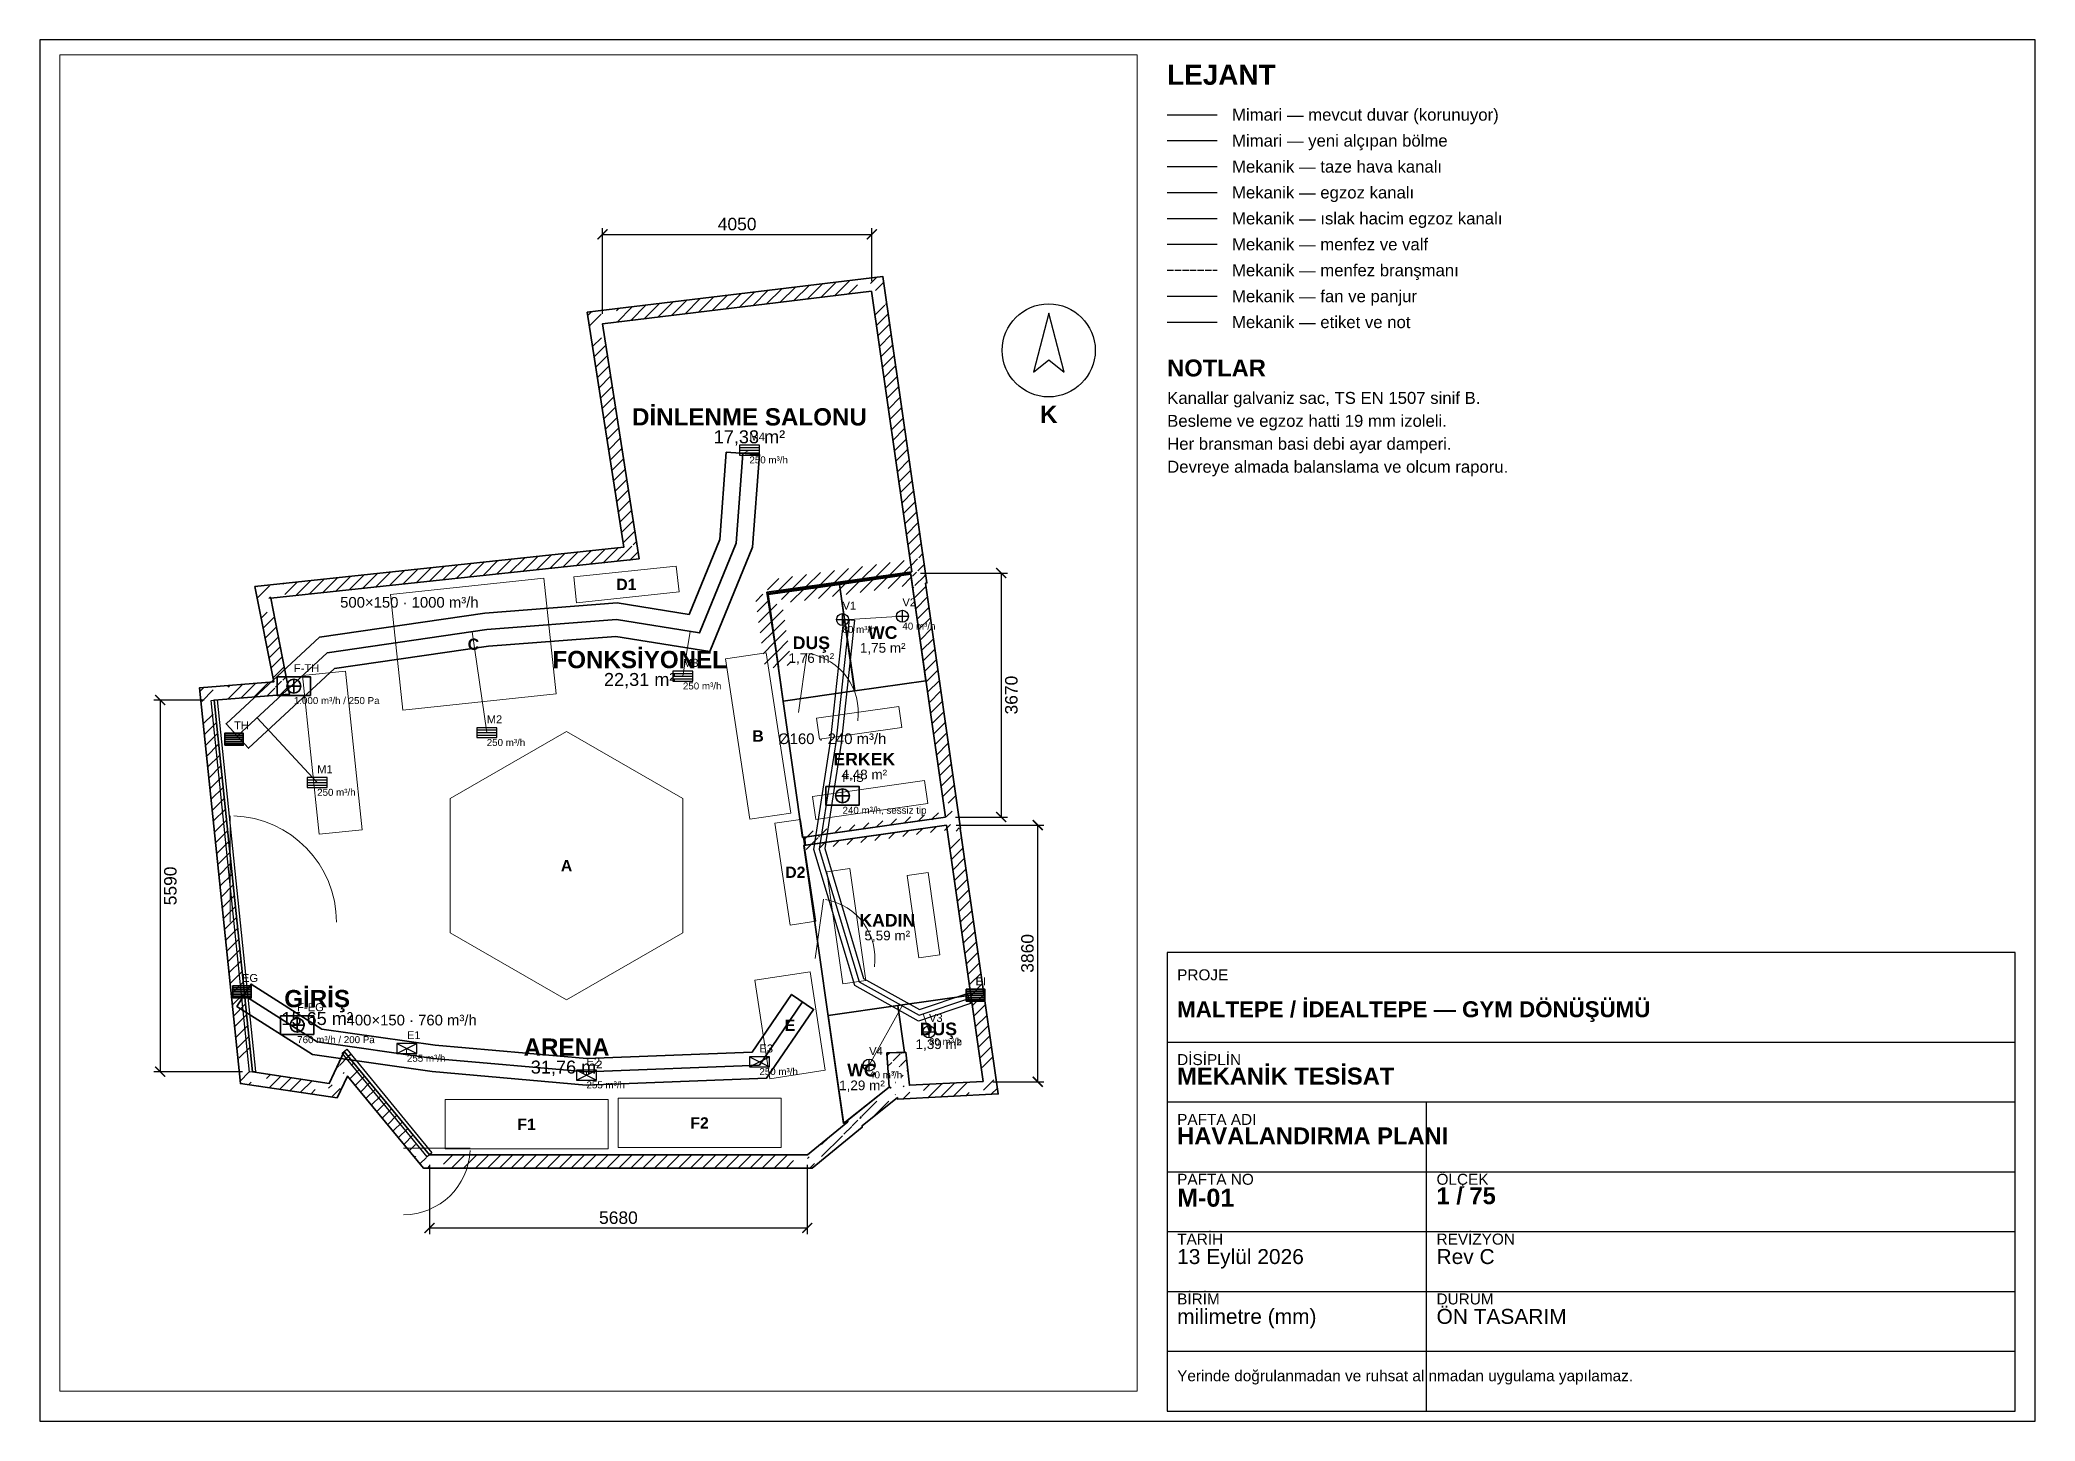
# Paper-space layout 'M-01 HAVALANDIRMA PLANI' of a CAD drawing. Header units: millimetres. Extents: x 10 to 410, y 10 to 287.
# The model-space entities are those that its viewports show. They can reach past a viewport. Long polylines and large blocks are cut down to what shows.
import ezdxf
from ezdxf.enums import TextEntityAlignment as Align

# ---------------------------------------------------------------- set-up
doc = ezdxf.new("R2010")
doc.units = ezdxf.units.MM
doc.linetypes.add('DASHED', pattern=[1.524, 1.27, -0.254])
for name, color, linetype, lineweight in [('A-CEPHE', 5, 'Continuous', 25), ('A-DUVAR-MEVCUT', 8, 'Continuous', 35), ('A-DUVAR-YENI', 1, 'Continuous', 35), ('A-EKIPMAN', 9, 'Continuous', 18), ('A-KAPI', 8, 'Continuous', 18), ('A-MOBILYA', 9, 'Continuous', 18), ('A-YAZI', 8, 'Continuous', 13), ('G-ANTET', 7, 'Continuous', 25), ('G-KUZEY', 7, 'Continuous', 25), ('G-OLCU', 7, 'Continuous', 13), ('M-HAVA-BESLEME', 3, 'Continuous', 35), ('M-HAVA-BRANSMAN', 3, 'DASHED', 18), ('M-HAVA-CIHAZ', 2, 'Continuous', 35), ('M-HAVA-EGZOZ', 1, 'Continuous', 35), ('M-HAVA-ISLAK', 6, 'Continuous', 25), ('M-HAVA-MENFEZ', 3, 'Continuous', 25), ('M-YAZI', 7, 'Continuous', 13)]:
    doc.layers.add(name, color=color, linetype=linetype, lineweight=lineweight)
doc.styles.add('GYM', font='arial.ttf')
doc.styles.add('GYM-B', font='arialbd.ttf')
doc.dimstyles.new('GYM-75', dxfattribs={"dimscale": 75, "dimtxt": 2.5, "dimasz": 2, "dimexe": 1.25, "dimexo": 2, "dimgap": 0.8, "dimtad": 1, "dimdec": 0, "dimtxsty": 'GYM', "dimblk": 'ARCHTICK', "dimcen": 2.5, "dimclrt": 7, "dimazin": 3, "dimtfac": 1, "dimtmove": 0, "dimatfit": 3})

psp = doc.layouts.new('M-01 HAVALANDIRMA PLANI')

# ---------------------------------------------------------------- texts
at = {"layer": 'G-ANTET'}
for s, height, style, p in [('LEJANT', 4, 'GYM-B', (236, 280)), ('Mimari — mevcut duvar (korunuyor)', 2.4, 'GYM', (249, 272)), ('Mimari — yeni alçıpan bölme', 2.4, 'GYM', (249, 266.8)), ('Mekanik — taze hava kanalı', 2.4, 'GYM', (249, 261.6)), ('Mekanik — egzoz kanalı', 2.4, 'GYM', (249, 256.4)), ('Mekanik — ıslak hacim egzoz kanalı', 2.4, 'GYM', (249, 251.2)), ('Mekanik — menfez ve valf', 2.4, 'GYM', (249, 246)), ('Mekanik — menfez branşmanı', 2.4, 'GYM', (249, 240.8)), ('Mekanik — fan ve panjur', 2.4, 'GYM', (249, 235.6)), ('Mekanik — etiket ve not', 2.4, 'GYM', (249, 230.4)), ('NOTLAR', 3.4, 'GYM-B', (236, 221.2)), ('Kanallar galvaniz sac, TS EN 1507 sinif B.', 2.4, 'GYM', (236, 215.2)), ('Besleme ve egzoz hatti 19 mm izoleli.', 2.4, 'GYM', (236, 210.6)), ('Her bransman basi debi ayar damperi.', 2.4, 'GYM', (236, 206)), ('Devreye almada balanslama ve olcum raporu.', 2.4, 'GYM', (236, 201.4))]:
    psp.add_text(s, height=height, dxfattribs=dict(at, style=style)).set_placement(p, align=Align.MIDDLE_LEFT)

msp = doc.modelspace()

# ---------------------------------------------------------------- texts
at = {"layer": 'A-EKIPMAN', "style": 'GYM-B'}
for s, p in [('D1', (6200, 8580)), ('C', (3900, 7680)), ('B', (8180, 6300)), ('A', (5300, 4350)), ('D2', (8740, 4250)), ('E', (8660, 1950)), ('F1', (4700, 460)), ('F2', (7300, 480))]:
    msp.add_text(s, height=170, dxfattribs=at).set_placement(p, align=Align.MIDDLE_CENTER)
at = {"layer": 'A-YAZI'}
for s, height, style, p in [('DİNLENME SALONU', 260, 'GYM-B', (8050, 11100)), ('17,33 m²', 195, 'GYM', (8050, 10800)), ('DUŞ', 190, 'GYM-B', (8981.2, 7702.2)), ('WC', 190, 'GYM-B', (10054.2, 7855)), ('FONKSİYONEL', 260, 'GYM-B', (6400, 7450)), ('1,76 m²', 145, 'GYM', (8981.2, 7472.2)), ('1,75 m²', 145, 'GYM', (10054.2, 7625)), ('22,31 m²', 195, 'GYM', (6400, 7150)), ('ERKEK', 190, 'GYM-B', (9777.1, 5951.4)), ('4,48 m²', 145, 'GYM', (9777.1, 5721.4)), ('KADIN', 190, 'GYM-B', (10122.7, 3528.5)), ('5,59 m²', 145, 'GYM', (10122.7, 3298.5)), ('GİRİŞ', 260, 'GYM-B', (1550, 2350)), ('15,65 m²', 195, 'GYM', (1550, 2050)), ('DUŞ', 190, 'GYM-B', (10890.8, 1893.6)), ('ARENA', 260, 'GYM-B', (5300, 1620)), ('1,39 m²', 145, 'GYM', (10890.8, 1663.6)), ('31,76 m²', 195, 'GYM', (5300, 1320)), ('WC', 190, 'GYM-B', (9742.1, 1275)), ('1,29 m²', 145, 'GYM', (9742.1, 1045))]:
    msp.add_text(s, height=height, dxfattribs=dict(at, style=style)).set_placement(p, align=Align.MIDDLE_CENTER)
at = {"layer": 'M-YAZI', "style": 'GYM'}
for s, p in [('500×150 · 1000 m³/h', (2936.6, 8310.3)), ('Ø160 · 240 m³/h', (9295.1, 6258.5)), ('400×150 · 760 m³/h', (2971.7, 2026.9))]:
    msp.add_text(s, height=160, dxfattribs=at).set_placement(p, align=Align.MIDDLE_CENTER)

# ---------------------------------------------------------------- blocks, each defined once
blk = doc.blocks.new('ANTET_A3')
for p, q in [((0, 74), (170, 74)), ((0, 62), (170, 62)), ((52, 0), (52, 62)), ((0, 48), (170, 48)), ((0, 36), (170, 36)), ((0, 24), (170, 24)), ((0, 12), (170, 12))]:
    blk.add_line(p, q)
blk.add_lwpolyline([(0, 0), (170, 0), (170, 92), (0, 92)], close=True)
at = {"style": 'GYM'}
for s, p in [('PROJE', (2, 87.5)), ('DİSİPLİN', (2, 70.5)), ('PAFTA ADI', (2, 58.5)), ('ÖLÇEK', (54, 46.5)), ('PAFTA NO', (2, 46.5)), ('TARİH', (2, 34.5)), ('REVİZYON', (54, 34.5)), ('BİRİM', (2, 22.5)), ('DURUM', (54, 22.5))]:
    blk.add_text(s, height=2.2, dxfattribs=at).set_placement(p, align=Align.MIDDLE_LEFT)
for tag, p, height, style in [('PROJE', (2, 79), 3.2, 'GYM-B'), ('DISIPLIN', (2, 65.5), 3.4, 'GYM-B'), ('PAFTA_ADI', (2, 53.5), 3.4, 'GYM-B'), ('PAFTA_NO', (2, 41), 3.6, 'GYM-B'), ('OLCEK', (54, 41.5), 3.4, 'GYM-B'), ('TARIH', (2, 29.5), 3, 'GYM'), ('REV', (54, 29.5), 3, 'GYM'), ('BIRIM', (2, 17.5), 3, 'GYM'), ('DURUM', (54, 17.5), 3, 'GYM'), ('NOT', (2, 6), 2.2, 'GYM')]:
    blk.add_attdef(tag, p, '', height=height, dxfattribs=dict(style=style))
blk = doc.blocks.new('G_KUZEY')
blk.add_lwpolyline([(0, 560), (-230, -330), (0, -140), (230, -330)], close=True)
blk.add_circle((0, 0), 700)
at = {"style": 'GYM-B'}
blk.add_text('K', height=260, dxfattribs=at).set_placement((0, -960), align=Align.MIDDLE_CENTER)
blk = doc.blocks.new('_ARCHTICK')
at = {"color": 0, "linetype": 'BYBLOCK', "const_width": 0.15}
blk.add_lwpolyline([(-0.5, -0.5), (0.5, 0.5)], dxfattribs=at)
blk = doc.blocks.new('M_MENFEZ_BESLEME')
for p, q in [((-150, 40), (150, 40)), ((-150, 0), (150, 0)), ((-150, -40), (150, -40))]:
    blk.add_line(p, q)
blk.add_lwpolyline([(-150, -75), (150, -75), (150, 75), (-150, 75)], close=True)
at = {"style": 'GYM'}
for tag, p, height in [('KOD', (0, 140), 120), ('DEBI', (0, -200), 105)]:
    blk.add_attdef(tag, p, '', height=height, dxfattribs=at)
blk = doc.blocks.new('M_MENFEZ_EGZOZ')
for p, q in [((-150, -75), (150, 75)), ((-150, 75), (150, -75))]:
    blk.add_line(p, q)
blk.add_lwpolyline([(-150, -75), (150, -75), (150, 75), (-150, 75)], close=True)
at = {"style": 'GYM'}
for tag, p, height in [('KOD', (0, 140), 120), ('DEBI', (0, -200), 105)]:
    blk.add_attdef(tag, p, '', height=height, dxfattribs=at)
blk = doc.blocks.new('M_VALF')
for p, q in [((-90, 0), (90, 0)), ((0, -90), (0, 90))]:
    blk.add_line(p, q)
blk.add_circle((0, 0), 90)
at = {"style": 'GYM'}
for tag, p, height in [('KOD', (0, 150), 120), ('DEBI', (0, -200), 105)]:
    blk.add_attdef(tag, p, '', height=height, dxfattribs=at)
blk = doc.blocks.new('M_FAN')
for q in [(-105, 0), (0, 105), (105, 0), (0, -105)]:
    blk.add_line((0, 0), q)
blk.add_lwpolyline([(-250, -140), (250, -140), (250, 140), (-250, 140)], close=True)
blk.add_circle((0, 0), 105)
at = {"style": 'GYM'}
for tag, p, height in [('KOD', (0, 210), 120), ('TANIM', (0, -270), 105)]:
    blk.add_attdef(tag, p, '', height=height, dxfattribs=at)
blk = doc.blocks.new('M_PANJUR')
for p, q in [((-140, 64), (140, 64)), ((-140, 32), (140, 32)), ((-140, 0), (140, 0)), ((-140, -32), (140, -32)), ((-140, -64), (140, -64))]:
    blk.add_line(p, q)
blk.add_lwpolyline([(-140, -90), (140, -90), (140, 90), (-140, 90)], close=True)
at = {"style": 'GYM'}
blk.add_attdef('KOD', (0, 150), '', height=120, dxfattribs=at)

# ---------------------------------------------------------------- dimensions: what is measured, and where the dimension line sits
at = {"layer": 'G-OLCU'}
for base, p1, p2 in [((5840, 13845), (5840, 12500), (9890, 12990)), ((3240, -1100), (3240, 0), (8920, 0))]:
    msp.add_linear_dim(base=base, p1=p1, p2=p2, dimstyle='GYM-75', dxfattribs=at).render()
for base, p1, p2 in [((11835, 8750), (10470, 8750), (11000, 5080)), ((-810, 6840), (0, 6840), (580, 1250)), ((12385, 1100), (11560, 1100), (11010, 4960))]:
    msp.add_linear_dim(base=base, p1=p1, p2=p2, angle=90, dimstyle='GYM-75', dxfattribs=at).render()

# ---------------------------------------------------------------- hatches: boundary and pattern name
at = {"layer": 'A-DUVAR-MEVCUT'}
h = msp.add_hatch(dxfattribs=at)
h.set_pattern_fill('ANSI31', scale=40)
h.paths.add_polyline_path([(11012, 4959), (11563, 1104), (11761, 1132.3), (11210, 4987.3)])
h.paths.add_polyline_path([(11353, 1093), (11563, 1104), (11533, 1314), (11735, 1314), (11773, 1048.3), (11773, 914.7), (11377.4, 894), (11353, 894)])
h.paths.add_polyline_path([(11563, 1104), (10456, 1046), (10466.5, 846.3), (11573.5, 904.3)])
h.paths.add_polyline_path([(10432.3, 1256), (10456, 1046), (10666, 1057), (10666, 856.7), (10278.4, 836.4), (10275.5, 862.3), (10246, 838.7), (10246, 1256)])
h.paths.add_polyline_path([(10456, 1046), (10400, 1542), (10201.3, 1519.6), (10257.3, 1023.6)])
h.paths.add_polyline_path([(10190, 1332), (10190, 1534.6), (10400, 1542), (10423.7, 1332)])
h.paths.add_polyline_path([(10400, 1542), (10116, 1532), (10123, 1332.1), (10407, 1342.1)])
h.paths.add_polyline_path([(10326, 1322), (10129.9, 1322), (10116, 1532), (10326, 1539.4)])
h.paths.add_polyline_path([(10116, 1532), (10150, 1018), (10349.6, 1031.2), (10315.6, 1545.2)])
h.paths.add_polyline_path([(9940, 850.4), (10150, 1018), (10136.1, 1228), (10360, 1228), (10360, 840.7), (10278.4, 836.4), (10275.5, 862.3), (10207.5, 808), (9940, 808)])
h.paths.add_polyline_path([(10150, 1018), (9527.5, 521.1), (9652.2, 364.8), (10274.8, 861.7)])
h.paths.add_polyline_path([(9317.5, 322.8), (9531, 498), (9527.5, 521.1), (9737.5, 688.7), (9737.5, 408.7), (9618.5, 311.1), (9317.5, 311.1)])
h.paths.add_polyline_path([(9527.5, 521.1), (9531, 498), (9728.7, 528.2), (9725.2, 551.3)])
h.paths.add_polyline_path([(9321, 325.7), (9531, 498), (9527.5, 521.1), (9741, 691.5), (9741, 411.6), (9590.4, 288), (9321, 288)])
h.paths.add_polyline_path([(9531, 498), (8924, 0), (9050.9, -154.6), (9657.9, 343.4)])
h.paths.add_polyline_path([(9134, -86.4), (8995.5, -200), (8714, -200), (8714, 0), (8924, 0), (9134, 172.3)])
h.paths.add_polyline_path([(8924, 0), (3241, 0), (3241, -200), (8924, -200)])
h.paths.add_polyline_path([(3067.6, 210), (3241, 0), (3451, 0), (3451, -200), (3146.8, -200), (3031, -59.8), (3031, 210)])
h.paths.add_polyline_path([(3241, 0), (1957, 1555), (1802.8, 1427.7), (3086.8, -127.3)])
h.paths.add_polyline_path([(1858.6, 1345), (1957, 1555), (2130.4, 1345)])
h.paths.add_polyline_path([(1957, 1555), (1732, 1075), (1913.1, 990.1), (2138.1, 1470.1)])
h.paths.add_polyline_path([(1522, 904.1), (1522, 1106.3), (1732, 1075), (1830.4, 1285), (1942, 1285), (1942, 1051.8), (1854.4, 865), (1784.2, 865)])
h.paths.add_polyline_path([(1732, 1075), (579, 1247), (549.5, 1049.2), (1702.5, 877.2)])
h.paths.add_polyline_path([(557.3, 1457), (579, 1247), (789, 1215.7), (789, 1037), (631.2, 1037), (396, 1072.1), (369, 1333.3), (369, 1457)])
h.paths.add_polyline_path([(579, 1247), (0, 6840), (-198.9, 6819.4), (380.1, 1226.4)])
h.paths.add_polyline_path([(210, 6856.8), (0, 6840), (21.7, 6630), (-179.3, 6630), (-210, 6926.3), (-210, 7023.8), (116.8, 7050), (210, 7050)])
h.paths.add_polyline_path([(0, 6840), (1136, 6931), (1120, 7130.4), (-16, 7039.4)])
h.paths.add_polyline_path([(1094.8, 7141), (1136, 6931), (926, 6914.2), (926, 7141)])
h.paths.add_polyline_path([(1136, 6931), (853, 8372), (656.7, 8333.5), (939.7, 6892.5)])
h.paths.add_polyline_path([(1063, 8394.5), (853, 8372), (894.2, 8162), (690.4, 8162), (643, 8403.5), (643, 8550.7), (935.7, 8582), (1063, 8582)])
h.paths.add_polyline_path([(853, 8372), (6392, 8965), (6370.7, 9163.9), (831.7, 8570.9)])
h.paths.add_polyline_path([(6359.2, 9175), (6392, 8965), (6182, 8942.5), (6182, 9175)])
h.paths.add_polyline_path([(6392, 8965), (5840, 12499), (5642.4, 12468.1), (6194.4, 8934.1)])
h.paths.add_polyline_path([(6050, 12524.5), (5840, 12499), (5872.8, 12289), (5670.4, 12289), (5630, 12547.5), (5630, 12675), (5910.3, 12709), (6050, 12709)])
h.paths.add_polyline_path([(5840, 12499), (9885, 12990), (9860.9, 13188.5), (5815.9, 12697.5)])
h.paths.add_polyline_path([(9915.2, 12780), (9885, 12990), (9675, 12964.5), (9675, 13166), (9955.3, 13200), (10056.9, 13200), (10095, 12934.7), (10095, 12780)])
h.paths.add_polyline_path([(9885, 12990), (10491, 8771), (10689, 8799.4), (10083, 13018.4)])
h.paths.add_polyline_path([(10500.3, 8561), (10473, 8753), (10281, 8725.3), (10281, 8741.2), (10491, 8771), (10460.8, 8981), (10662.9, 8981), (10701, 8715.7), (10701, 8598.8), (10697.1, 8598.2), (10701, 8570.5), (10701, 8561)])
h.paths.add_polyline_path([(10491, 8771), (8314, 8462), (8342.1, 8264), (10519.1, 8573)])
h.paths.add_polyline_path([(8524, 8472.1), (8329, 8444), (8356.2, 8252), (8346.1, 8252), (8314, 8462), (8524, 8491.8)])
h.paths.add_polyline_path([(8314, 8462), (8485.6, 7338.9), (8683.3, 7369.1), (8511.7, 8492.2)])
h.paths.add_polyline_path([(8455.9, 7548.9), (8485.6, 7338.9), (8453.5, 7548.9)])
h.paths.add_polyline_path([(8485.6, 7338.9), (8329, 8444), (8131, 8415.9), (8287.6, 7310.9)])
h.paths.add_polyline_path([(8539, 8474.3), (8329, 8444), (8358.8, 8234), (8348.8, 8234), (8314, 8462), (8539, 8493.9)])
h.paths.add_polyline_path([(8329, 8444), (10473, 8753), (10444.5, 8951), (8300.5, 8642)])
h.paths.add_polyline_path([(10502.9, 8543), (10473, 8753), (10263, 8722.7), (10263, 8738.6), (10491, 8771), (10463.4, 8963), (10665.5, 8963), (10683, 8841), (10683, 8543)])
h.paths.add_polyline_path([(10473, 8753), (10996, 5080), (11194, 5108.2), (10671, 8781.2)])
h.paths.add_polyline_path([(11024.7, 4870), (11012, 4959), (10786, 4926.8), (10786, 5050.2), (10996, 5080), (10966.1, 5290), (11168.1, 5290), (11206, 5023.9), (11206, 4870)])
h.paths.add_polyline_path([(10996, 5080), (8876.8, 4779), (8904.9, 4580.9), (11024.1, 4882)])
h.paths.add_polyline_path([(9086.8, 4685.1), (8895.3, 4657.9), (8876.8, 4779), (9086.8, 4808.8)])
h.paths.add_polyline_path([(8876.8, 4779), (8895.3, 4657.9), (9093, 4688.1), (9074.5, 4809.2)])
h.paths.add_polyline_path([(9105.3, 4687.8), (8895.3, 4657.9), (8876.8, 4779), (9105.3, 4811.4)])
h.paths.add_polyline_path([(8895.3, 4657.9), (11012, 4959), (10983.8, 5157), (8867.1, 4855.9)])
h.paths.add_polyline_path([(11042, 4749), (11012, 4959), (10802, 4929.1), (10802, 5052.4), (10996, 5080), (10983.3, 5169), (11185.3, 5169), (11222, 4911.6), (11222, 4910.1), (11221, 4910), (11222, 4903.3), (11222, 4749)])

# ---------------------------------------------------------------- linework, layer by layer
at = {"layer": 'A-CEPHE'}
for points in [[(-44.8, 6835.4), (44.8, 6844.6), (624.8, 1254.6), (535.2, 1245.4)], [(3274.8, 28.5), (3205.2, -28.5), (1925.2, 1531.5), (1994.8, 1588.5)]]:
    msp.add_lwpolyline(points, close=True, dxfattribs=at)
at = {"layer": 'A-DUVAR-MEVCUT'}
for points in [[(11221, 4910), (11791.9, 915.7), (10278.4, 836.4), (10275.5, 862.3), (9742.7, 436.9), (9745.9, 415.6), (8995.5, -200), (3146.8, -200), (2004, 1184), (1849.9, 855.2), (396, 1072.1), (-220, 7023), (896.5, 7112.5), (614.7, 8547.6), (6162, 9141.5), (5610.5, 12672.6), (10055.1, 13212.1), (10717.5, 8601.1), (10697.1, 8598.2), (11222.2, 4910.1)], [(11012, 4959), (11563, 1104), (10456, 1046), (10400, 1542), (10116, 1532), (10150, 1018), (9527.5, 521.1), (9531, 498), (8924, 0), (3241, 0), (1957, 1555), (1732, 1075), (579, 1247), (0, 6840), (1136, 6931), (853, 8372), (6392, 8965), (5840, 12499), (9885, 12990), (10491, 8771), (8314, 8462), (8485.6, 7338.9), (8329, 8444), (10473, 8753), (10996, 5080), (8876.8, 4779), (8895.3, 4657.9)]]:
    msp.add_lwpolyline(points, close=True, dxfattribs=at)
at = {"layer": 'A-DUVAR-YENI'}
for points in [[(10473, 8753), (8329, 8444), (8849, 4775), (10996, 5080)], [(10475.8, 8733.2), (10704.2, 7129.4), (9632.7, 6976.8), (9404.3, 8580.6)], [(9403.3, 8580.5), (9631.7, 6976.7), (8558.6, 6823.9), (8331.3, 8427.8)], [(11012, 4959), (8868, 4654), (9466, 472), (10150, 1018), (10116, 1532), (10400, 1542), (10456, 1046), (11563, 1104)], [(11377.5, 2402), (11563, 1104), (10456, 1046), (10400, 1542), (10381.8, 1541.4), (10281.1, 2245.2)], [(10280.1, 2245.1), (10380.8, 1541.3), (10116, 1532), (10150, 1018), (9496.8, 496.6), (9463.2, 491.8), (9233.9, 2095.5)]]:
    msp.add_lwpolyline(points, close=True, dxfattribs=at)
at = {"layer": 'A-EKIPMAN'}
for points in [[(6991.3, 8468.5), (6949.9, 8856.3), (5408.7, 8691.5), (5450.1, 8303.7)], [(4960.5, 8673.3), (2653.6, 8426.8), (2839.5, 6686.7), (5146.4, 6933.2)], [(8301.9, 7552.9), (7689, 7459.1), (8058.1, 5047.1), (8671, 5140.9)], [(5300, 6369.9), (3550.7, 5359.9), (3550.7, 3340.1), (5300, 2330.1), (7049.3, 3340.1), (7049.3, 5359.9)], [(8815.5, 5045.6), (8430, 4986.6), (8664.5, 3454.4), (9050, 3513.4)], [(9188.6, 1272.2), (8961.7, 2754.9), (8131.4, 2627.8), (8358.3, 1145.1)], [(5925, 90), (5925, 830), (3475, 830), (3475, 90)], [(8525, 110), (8525, 850), (6075, 850), (6075, 110)]]:
    msp.add_lwpolyline(points, close=True, dxfattribs=at)
at = {"layer": 'A-KAPI'}
for p, q in [((8787.4, 6654.4), (8912.6, 7545.6)), ((240, 3500), (240, 5100)), ((9037.4, 2954.4), (9162.6, 3845.6)), ((2850, 100), (3850, 100))]:
    msp.add_line(p, q, dxfattribs=at)
for centre, radius, start, end in [((8787.4, 6654.4), 900, -8, 80), ((240, 3500), 1600, 0, 88), ((9037.4, 2954.4), 900, -8, 80), ((2850, 100), 1000, -90, -2)]:
    msp.add_arc(centre, radius, start, end, dxfattribs=at)
at = {"layer": 'A-MOBILYA'}
for points in [[(1977.8, 7277.4), (1331.3, 7209.5), (1582.2, 4822.6), (2228.7, 4890.5)], [(9058.5, 6566.5), (9103.5, 6249.7), (10341, 6425.5), (10296, 6742.3)], [(8998.1, 5391.3), (9047.4, 5044.8), (10730.5, 5283.9), (10681.2, 5630.4)], [(9561.8, 4306.6), (9215.3, 4257), (9456, 2574.1), (9802.5, 2623.7)], [(10737, 4247.3), (10420.3, 4202), (10597.2, 2964.6), (10914, 3009.9)]]:
    msp.add_lwpolyline(points, close=True, dxfattribs=at)
at = {"layer": 'M-HAVA-BESLEME'}
msp.add_lwpolyline([(1587.1, 7786.2), (4072.3, 8148.6), (6060.3, 8301.5), (7143.4, 8128.2), (7603.6, 9257.8), (7700.7, 10568.5), (8199.3, 10531.5), (8096.4, 9142.2), (7456.6, 7571.8), (6039.7, 7798.5), (4127.7, 7651.4), (1812.9, 7313.8), (519.9, 6116.6), (180.1, 6483.4)], close=True, dxfattribs=at)
msp.add_lwpolyline([(350, 6300), (1700, 7550), (4100, 7900), (6050, 8050), (7300, 7850), (7850, 9200), (7950, 10550)], dxfattribs=at)
at = {"layer": 'M-HAVA-BRANSMAN'}
for p, q in [((7950, 10550), (8050, 10600)), ((9550, 8050), (10350, 8100)), ((3878.7, 7867.7), (4100, 6350)), ((7157.6, 7872.8), (7050, 7200)), ((9548.8, 8039.3), (9450, 8050)), ((647.1, 6575.1), (1550, 5600)), ((10345.3, 2241.5), (9850, 1350)), ((10660, 2120), (10750, 1850)), ((2887, 1509), (2900, 1600)), ((5600, 1250), (5600, 1200)), ((8223.3, 1384.1), (8200, 1400))]:
    msp.add_line(p, q, dxfattribs=at)
at = {"layer": 'M-HAVA-EGZOZ'}
msp.add_lwpolyline([(1621, 1891.9), (3322.8, 1648.8), (5604.8, 1450.3), (8091.8, 1546), (8684.9, 2412.9), (9015.1, 2187.1), (8308.2, 1154), (5595.2, 1049.7), (3277.2, 1251.2), (1479, 1508.1), (342.6, 2231.3), (557.4, 2568.7)], close=True, dxfattribs=at)
msp.add_lwpolyline([(450, 2400), (1550, 1700), (3300, 1450), (5600, 1250), (8200, 1350), (8850, 2300)], dxfattribs=at)
at = {"layer": 'M-HAVA-ISLAK'}
msp.add_lwpolyline([(9429.3, 6189.5), (9181.8, 4605.6), (9767.3, 2654.1), (10608.1, 2187), (11324.7, 2425.9), (11375.3, 2274.1), (10591.9, 2013), (9632.7, 2545.9), (9018.2, 4594.4), (9270.7, 6210.5), (9470.5, 8058.6), (9629.5, 8041.4)], close=True, dxfattribs=at)
msp.add_lwpolyline([(9550, 8050), (9350, 6200), (9100, 4600), (9700, 2600), (10600, 2100), (11350, 2350)], dxfattribs=at)

# ---------------------------------------------------------------- block references
at = {"layer": 'G-KUZEY'}
msp.add_blockref('G_KUZEY', (12550, 12100), dxfattribs=at)
at = {"layer": 'M-HAVA-CIHAZ'}
for name, p, values in [('M_FAN', (1200, 7050), {'KOD': 'F-TH', 'TANIM': '1.000 m³/h / 250 Pa'}), ('M_PANJUR', (300, 6250), {'KOD': 'TH'}), ('M_FAN', (9450, 5400), {'KOD': 'F-IS', 'TANIM': '240 m³/h, sessiz tip'}), ('M_PANJUR', (420, 2450), {'KOD': 'EG'}), ('M_PANJUR', (11450, 2400), {'KOD': 'EI'}), ('M_FAN', (1250, 1950), {'KOD': 'F-EG', 'TANIM': '760 m³/h / 200 Pa'})]:
    msp.add_blockref(name, p, dxfattribs=at).add_auto_attribs(values)
at = {"layer": 'M-HAVA-MENFEZ'}
for name, p, values in [('M_MENFEZ_BESLEME', (8050, 10600), {'KOD': 'M4', 'DEBI': '250 m³/h'}), ('M_VALF', (9450, 8050), {'KOD': 'V1', 'DEBI': '80 m³/h'}), ('M_VALF', (10350, 8100), {'KOD': 'V2', 'DEBI': '40 m³/h'}), ('M_MENFEZ_BESLEME', (7050, 7200), {'KOD': 'M3', 'DEBI': '250 m³/h'}), ('M_MENFEZ_BESLEME', (4100, 6350), {'KOD': 'M2', 'DEBI': '250 m³/h'}), ('M_MENFEZ_BESLEME', (1550, 5600), {'KOD': 'M1', 'DEBI': '250 m³/h'}), ('M_VALF', (10750, 1850), {'KOD': 'V3', 'DEBI': '80 m³/h'}), ('M_MENFEZ_EGZOZ', (2900, 1600), {'KOD': 'E1', 'DEBI': '255 m³/h'}), ('M_MENFEZ_EGZOZ', (8200, 1400), {'KOD': 'E3', 'DEBI': '250 m³/h'}), ('M_VALF', (9850, 1350), {'KOD': 'V4', 'DEBI': '40 m³/h'}), ('M_MENFEZ_EGZOZ', (5600, 1200), {'KOD': 'E2', 'DEBI': '255 m³/h'})]:
    msp.add_blockref(name, p, dxfattribs=at).add_auto_attribs(values)

msp.set_redraw_order([(e.dxf.handle, doc.entitydb.next_handle()) for e in msp.query("TEXT MTEXT ATTDEF DIMENSION ARC_DIMENSION")])  # texts and dimensions are drawn at this point

# ---------------------------------------------------------------- linework, layer by layer
at = {"layer": 'G-ANTET', "color": 8, "linetype": 'Continuous'}
psp.add_line((236, 272), (246, 272), dxfattribs=at)
at = {"layer": 'G-ANTET', "color": 1, "linetype": 'Continuous'}
for p, q in [((236, 266.8), (246, 266.8)), ((236, 256.4), (246, 256.4))]:
    psp.add_line(p, q, dxfattribs=at)
at = {"layer": 'G-ANTET', "color": 3, "linetype": 'Continuous'}
for p, q in [((236, 261.6), (246, 261.6)), ((236, 246), (246, 246))]:
    psp.add_line(p, q, dxfattribs=at)
at = {"layer": 'G-ANTET', "color": 6, "linetype": 'Continuous'}
psp.add_line((236, 251.2), (246, 251.2), dxfattribs=at)
at = {"layer": 'G-ANTET', "color": 3, "linetype": 'DASHED'}
psp.add_line((236, 240.8), (246, 240.8), dxfattribs=at)
at = {"layer": 'G-ANTET', "color": 2, "linetype": 'Continuous'}
psp.add_line((236, 235.6), (246, 235.6), dxfattribs=at)
at = {"layer": 'G-ANTET', "color": 7, "linetype": 'Continuous'}
psp.add_line((236, 230.4), (246, 230.4), dxfattribs=at)
at = {"layer": 'G-ANTET'}
psp.add_lwpolyline([(10, 10), (410, 10), (410, 287), (10, 287)], close=True, dxfattribs=at)

# ---------------------------------------------------------------- block references
psp.add_blockref('ANTET_A3', (236, 12), dxfattribs=at).add_auto_attribs({'PROJE': 'MALTEPE / İDEALTEPE — GYM DÖNÜŞÜMÜ', 'DISIPLIN': 'MEKANİK TESİSAT', 'PAFTA_ADI': 'HAVALANDIRMA PLANI', 'PAFTA_NO': 'M-01', 'OLCEK': '1 / 75', 'TARIH': '13 Eylül 2026', 'REV': 'Rev C', 'BIRIM': 'milimetre (mm)', 'DURUM': 'ÖN TASARIM', 'NOT': 'Yerinde doğrulanmadan ve ruhsat alınmadan uygulama yapılamaz.'})

psp.set_redraw_order([(e.dxf.handle, doc.entitydb.next_handle()) for e in psp.query("TEXT MTEXT ATTDEF DIMENSION ARC_DIMENSION")])  # texts and dimensions are drawn at this point

# ---------------------------------------------------------------- viewports
psp.add_viewport(center=(122, 150), size=(216, 268), view_center_point=(5781.4, 6494.97), view_height=20100, dxfattribs=at)

doc.saveas('drawing.dxf')
